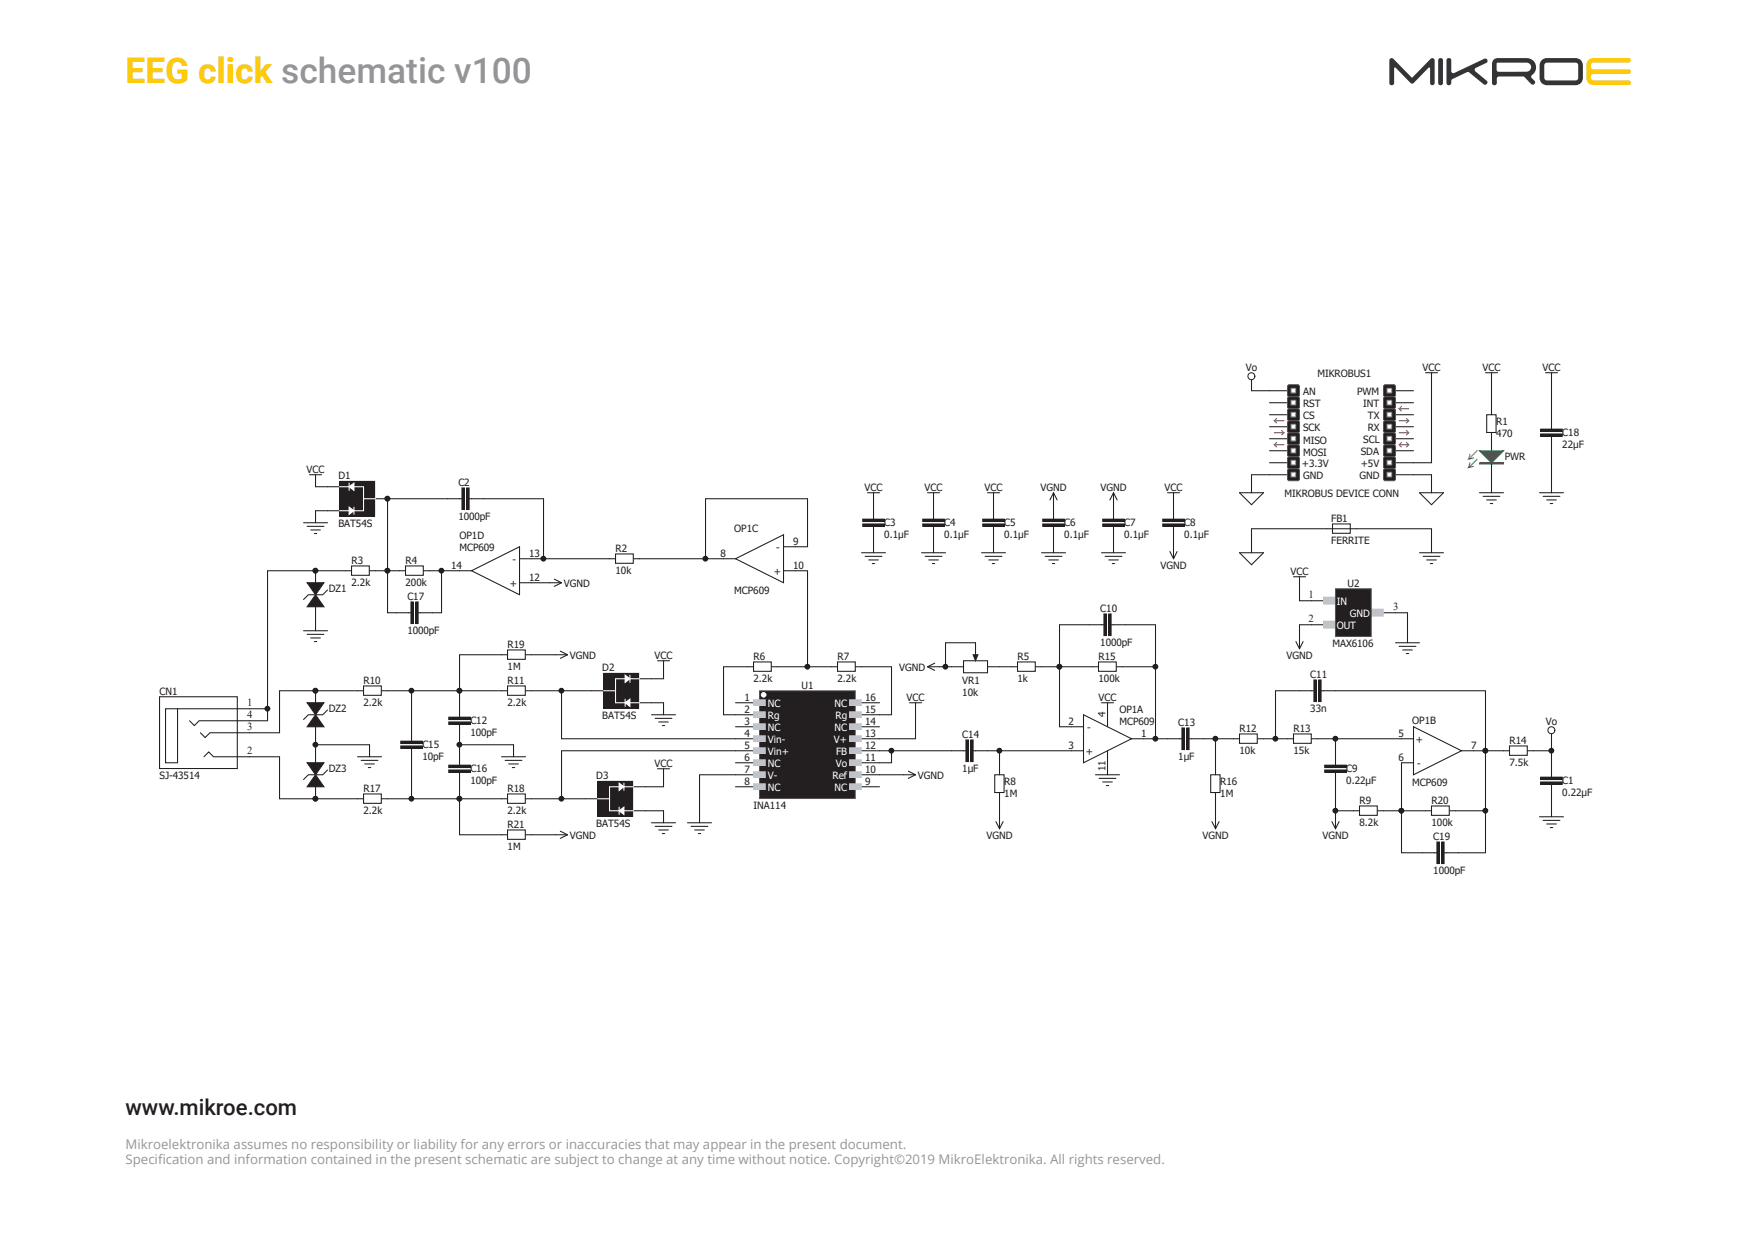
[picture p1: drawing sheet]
<svg xmlns="http://www.w3.org/2000/svg" width="420mm" height="297mm" viewBox="0 0 420 297" stroke-linecap="round" stroke-linejoin="round" font-family="sans-serif">
<defs><g id="words">
<text font-size="8.5" fill="#feca0a" x="30.1" y="19.9">EEG click schematic v100</text>
<text font-size="5.3" fill="#231f20" x="30.1" y="267.5">www.mikroe.com</text>
<g font-size="3.2" fill="#939598">
<text x="30.1" y="275.6">Mikroelektronika assumes no responsibility or liability for any errors or inaccuracies that may appear in the present document.</text>
<text x="30.1" y="279.4">Specif</text>
<text x="37.9" y="279.4">ication and information contained in the present schematic are subject to change at any time without notice. Copyright©2019 MikroElektronika. All rights reserved.</text>
</g>
<g font-size="2.6" fill="#231f20">
<text x="313.9" y="143.5">1</text>
<text x="313.9" y="149.3">2</text>
<text x="334.2" y="146.4">3</text>
<text x="59.3" y="169.5">1</text>
<text x="59.3" y="172.3">4</text>
<text x="59.3" y="175.2">3</text>
<text x="59.3" y="181">2</text>
</g>
<g font-size="2.4" fill="#231f20">
<text x="298.8" y="88.9">Vo</text>
<text x="341.2" y="88.9">VCC</text>
<text x="355.6" y="88.9">VCC</text>
<text x="370" y="88.9">VCC</text>
<text x="312.6" y="94.7">AN</text>
<text x="316" y="90.4">MIKROBUS1</text>
<text x="325.5" y="94.7">PWM</text>
<text x="312.6" y="97.6">RST</text>
<text x="312.6" y="100.5">CS</text>
<text x="327" y="97.6">INT</text>
<text x="328.1" y="100.5">TX</text>
<text x="358.9" y="101.9">R1</text>
<text x="312.6" y="103.3">SCK</text>
<text x="312.6" y="106.5">MISO</text>
<text x="327" y="106.2">SCL</text>
<text x="328.1" y="103.3">RX</text>
<text x="358.9" y="104.8">470</text>
<text x="374.7" y="104.5">C18</text>
<text x="374.7" y="107.4">22µF</text>
<text x="73.5" y="113.4">VCC</text>
<text x="312.3" y="112">+3.3V</text>
<text x="312.6" y="109.4">MOSI</text>
<text x="326.4" y="109.1">SDA</text>
<text x="326.4" y="112">+5V</text>
<text x="360.9" y="110.2">PWR</text>
<text x="81.2" y="114.9">D1</text>
<text x="109.9" y="116.6">C2</text>
<text x="207.4" y="117.7">VCC</text>
<text x="221.8" y="117.7">VCC</text>
<text x="236.1" y="117.7">VCC</text>
<text x="249.6" y="117.7">VGND</text>
<text x="264" y="117.7">VGND</text>
<text x="279.3" y="117.7">VCC</text>
<text x="308.1" y="119.2">MIKROBUS DEVICE CONN</text>
<text x="312.6" y="114.9">GND</text>
<text x="326.1" y="114.9">GND</text>
<text x="109.9" y="124.6">1000pF</text>
<text x="319.3" y="125.2">FB1</text>
<text x="81.2" y="126.4">BAT54S</text>
<text x="110.2" y="129.2">OP1D</text>
<text x="176.1" y="127.5">OP1C</text>
<text x="190.2" y="130.7">9</text>
<text x="212.1" y="126.1">C3</text>
<text x="212.1" y="129">0.1µF</text>
<text x="226.5" y="126.1">C4</text>
<text x="226.5" y="129">0.1µF</text>
<text x="240.9" y="126.1">C5</text>
<text x="240.9" y="129">0.1µF</text>
<text x="255.3" y="126.1">C6</text>
<text x="255.3" y="129">0.1µF</text>
<text x="269.7" y="126.1">C7</text>
<text x="269.7" y="129">0.1µF</text>
<text x="284.1" y="126.1">C8</text>
<text x="284.1" y="129">0.1µF</text>
<text x="319.3" y="130.4">FERRITE</text>
<text x="84.3" y="135.3">R3</text>
<text x="97.3" y="135.3">R4</text>
<text x="108.2" y="136.4">14</text>
<text x="110.2" y="132.1">MCP609</text>
<text x="122.9" y="135">-</text>
<text x="126.9" y="133.6">13</text>
<text x="147.6" y="132.4">R2</text>
<text x="147.6" y="137.6">10k</text>
<text x="172.8" y="133.6">8</text>
<text x="185.6" y="137.9">+</text>
<text x="186.2" y="132.1">-</text>
<text x="190.2" y="136.4">10</text>
<text x="278.4" y="136.4">VGND</text>
<text x="309.5" y="137.9">VCC</text>
<text x="78.9" y="141.9">DZ1</text>
<text x="84.3" y="140.5">2.2k</text>
<text x="97.3" y="140.5">200k</text>
<text x="97.7" y="143.9">C17</text>
<text x="122.3" y="140.8">+</text>
<text x="126.9" y="139.3">12</text>
<text x="135.3" y="140.8">VGND</text>
<text x="176.1" y="142.5">MCP609</text>
<text x="323.2" y="140.8">U2</text>
<text x="263.9" y="146.8">C10</text>
<text x="97.7" y="152">1000pF</text>
<text x="121.7" y="155.4">R19</text>
<text x="263.9" y="154.9">1000pF</text>
<text x="319.6" y="155.2">MAX6106</text>
<text x="121.7" y="160.6">1M</text>
<text x="136.7" y="158">VGND</text>
<text x="144.5" y="160.9">D2</text>
<text x="157" y="158">VCC</text>
<text x="180.7" y="158.3">R6</text>
<text x="200.9" y="158.3">R7</text>
<text x="215.7" y="160.9">VGND</text>
<text x="244.1" y="158.3">R5</text>
<text x="263.5" y="158.3">R15</text>
<text x="308.6" y="158">VGND</text>
<text x="38.3" y="166.7">CN1</text>
<text x="87.2" y="164.1">R10</text>
<text x="121.7" y="164.1">R11</text>
<text x="180.7" y="163.5">2.2k</text>
<text x="192.3" y="165.2">U1</text>
<text x="200.9" y="163.5">2.2k</text>
<text x="230.8" y="164.1">VR1</text>
<text x="230.8" y="167">10k</text>
<text x="244.1" y="163.5">1k</text>
<text x="263.5" y="163.5">100k</text>
<text x="314.3" y="162.6">C11</text>
<text x="78.9" y="170.7">DZ2</text>
<text x="87.2" y="169.3">2.2k</text>
<text x="112.8" y="173.6">C12</text>
<text x="121.7" y="169.3">2.2k</text>
<text x="144.5" y="172.4">BAT54S</text>
<text x="178.6" y="168.1">1</text>
<text x="178.6" y="171">2</text>
<text x="178.6" y="173.9">3</text>
<text x="207.5" y="168.1">16</text>
<text x="207.5" y="173.9">14</text>
<text x="207.5" y="171">15</text>
<text x="217.4" y="168.1">VCC</text>
<text x="256.3" y="173.9">2</text>
<text x="263.5" y="168.1">VCC</text>
<text x="265.2" y="172.1" transform="rotate(-90 265.2 172.1)">4</text>
<text x="268.5" y="171">OP1A</text>
<text x="268.5" y="173.9">MCP609</text>
<text x="314.3" y="170.7">33n</text>
<text x="338.8" y="173.6">OP1B</text>
<text x="370.8" y="173.9">Vo</text>
<text x="101.3" y="179.3">C15</text>
<text x="112.8" y="176.5">100pF</text>
<text x="178.6" y="176.8">4</text>
<text x="178.6" y="179.6">5</text>
<text x="207.5" y="179.6">12</text>
<text x="207.5" y="176.8">13</text>
<text x="230.8" y="177">C14</text>
<text x="256.3" y="179.6">3</text>
<text x="260.8" y="175.3">-</text>
<text x="273.7" y="176.8">1</text>
<text x="282.6" y="174.2">C13</text>
<text x="297.3" y="175.6">R12</text>
<text x="310.3" y="175.6">R13</text>
<text x="335.5" y="176.8">5</text>
<text x="339.6" y="178.2">+</text>
<text x="352.9" y="179.6">7</text>
<text x="362.1" y="178.5">R14</text>
<text x="78.9" y="185.1">DZ3</text>
<text x="101.3" y="182.2">10pF</text>
<text x="112.8" y="185.1">C16</text>
<text x="157" y="183.9">VCC</text>
<text x="178.6" y="185.4">7</text>
<text x="178.6" y="182.5">6</text>
<text x="207.5" y="185.4">10</text>
<text x="207.5" y="182.5">11</text>
<text x="230.8" y="185.1">1µF</text>
<text x="260.5" y="181.1">+</text>
<text x="265.2" y="185" transform="rotate(-90 265.2 185)">11</text>
<text x="282.6" y="182.2">1µF</text>
<text x="297.3" y="180.8">10k</text>
<text x="310.3" y="180.8">15k</text>
<text x="322.9" y="185.1">C9</text>
<text x="335.4" y="182.5">6</text>
<text x="339.9" y="183.9">-</text>
<text x="362.1" y="183.7">7.5k</text>
<text x="38.3" y="186.8">SJ-43514</text>
<text x="87.2" y="190">R17</text>
<text x="112.8" y="188">100pF</text>
<text x="121.7" y="190">R18</text>
<text x="143" y="186.8">D3</text>
<text x="178.6" y="188.3">8</text>
<text x="207.5" y="188.3">9</text>
<text x="220.2" y="186.8">VGND</text>
<text x="240.9" y="188.3">R8</text>
<text x="240.9" y="191.1">1M</text>
<text x="292.7" y="188.3">R16</text>
<text x="292.7" y="191.1">1M</text>
<text x="322.9" y="188">0.22µF</text>
<text x="338.8" y="188.6">MCP609</text>
<text x="374.7" y="188">C1</text>
<text x="374.7" y="190.9">0.22µF</text>
<text x="87.2" y="195.2">2.2k</text>
<text x="121.7" y="195.2">2.2k</text>
<text x="180.7" y="194">INA114</text>
<text x="326.1" y="192.9">R9</text>
<text x="343.4" y="192.9">R20</text>
<text x="121.7" y="198.6">R21</text>
<text x="121.7" y="203.8">1M</text>
<text x="136.7" y="201.2">VGND</text>
<text x="143" y="198.3">BAT54S</text>
<text x="236.6" y="201.2">VGND</text>
<text x="288.4" y="201.2">VGND</text>
<text x="317.2" y="201.2">VGND</text>
<text x="326.1" y="198.1">8.2k</text>
<text x="343.4" y="198.1">100k</text>
<text x="343.8" y="201.5">C19</text>
<text x="343.8" y="209.6">1000pF</text>
</g>
<g font-size="2.4" fill="#fff">
<text x="320.6" y="145.1">IN</text>
<text x="323.8" y="148">GND</text>
<text x="320.6" y="150.8">OUT</text>
<text x="184.2" y="169.6">NC</text>
<text x="184.2" y="172.4">Rg</text>
<text x="200.2" y="169.6">NC</text>
<text x="200.4" y="172.4">Rg</text>
<text x="184.2" y="175.3">NC</text>
<text x="184.2" y="178.2">Vin-</text>
<text x="200" y="178.2">V+</text>
<text x="200.2" y="175.3">NC</text>
<text x="184.2" y="181.1">Vin+</text>
<text x="184.2" y="183.9">NC</text>
<text x="200.5" y="183.9">Vo</text>
<text x="200.6" y="181.1">FB</text>
<text x="184.2" y="186.8">V-</text>
<text x="184.2" y="189.7">NC</text>
<text x="199.7" y="186.8">Ref</text>
<text x="200.2" y="189.7">NC</text>
</g>
</g></defs>
<path d="M381 14.4l.6-.4 .7-.1h8.4a.54 .54 0 0 1 .5 .5 .54 .54 0 0 1-.5 .6h-8.6a.9 .9 0 0 0-.5 .8 .9 .9 0 0 0 .5 .8h8.6a.58 .58 0 0 1 .5 .6 .58 .58 0 0 1-.5 .6h-8.6a.8 .8 0 0 0-.5 .8 .8 .8 0 0 0 .7 .7h8.4a.55 .55 0 0 1 .5 .5 .55 .55 0 0 1-.5 .6h-8.4a1.74 1.74 0 0 1-1.8-1.8v-3.3z" fill-rule="evenodd" fill="#feca0a"/>
<path d="M359 15.1l7.2-.1a1.09 1.09 0 0 1 1.1 1.1 1.09 1.09 0 0 1-1.1 1.1h-6.9l-.3-.5zM358.4 14.2l-.4 .5-.1 .6v4.6a.58 .58 0 0 0 .6 .5 .58 .58 0 0 0 .5-.5l.1-1.2 .3-.3h5.9l.4 .1 1.6 1.7a.56 .56 0 0 0 .7 0 .56 .56 0 0 0 .1-.8l-.3-.3a.72 .72 0 0 1-.5-.6 .72 .72 0 0 1 .5-.7 2.22 2.22 0 0 0 .5-2.5 2.22 2.22 0 0 0-2.1-1.4h-6.9zM347.1 14.1l-.1 .3v5.5a.58 .58 0 0 0 .5 .5 .58 .58 0 0 0 .6-.5v-.7l.3-.2 3.7-1.7 .3 .1 3.5 2.8a.57 .57 0 0 0 .7-.1 .57 .57 0 0 0 0-.7l-2.7-2.3-.2-.4 .3-.4 2.5-1.2a.56 .56 0 0 0 .2-.7 .56 .56 0 0 0-.7-.3l-7.3 3.5-.6-.4v-3l-.5-.3zM345.1 14.1l-.1 .3v5.5a.58 .58 0 0 0 .5 .5 .58 .58 0 0 0 .6-.5v-5.5l-.3-.4zM369.8 14.4l.9-.4 7.2-.1a1.74 1.74 0 0 1 1.8 1.8v3a1.74 1.74 0 0 1-1.8 1.7h-6.8a1.74 1.74 0 0 1-1.8-1.7v-3.4zM370.6 15.2l-.2 .5v3l.3 .5 7.2 .1 .6-.3 .1-3.3-.4-.6-7.1-.1zM333.4 14.1l-.1 .4v5.4a.58 .58 0 0 0 .5 .5 .58 .58 0 0 0 .6-.5v-3.5l.3-.2 3.6 3.7 .4 .2 .4-.2 3.5-3.6 .3-.1 .1 .2v3.5a.55 .55 0 0 0 .6 .5 .55 .55 0 0 0 .5-.5v-5.4l-.3-.5-.6 .1-4.5 4.5-4.5-4.5-.4-.2z" fill-rule="evenodd" fill="#323436"/>
<path d="M85.8 165.7h1.4M87.2 164.6h4.3v2.2h-4.3zM91.5 165.7h1.5M98.7 174.4v3.4M98.7 179.5v3.5M85.8 191.6h1.4M87.2 190.5h4.3v2.2h-4.3zM91.5 191.6h1.5" fill="none" stroke="#231f20" stroke-width=".25"/>
<path d="M96.1 179h5.2v.5h-5.2z" fill-rule="evenodd" fill="#231f20"/>
<path d="M96.1 179h5.2v.5h-5.2z" fill="none" stroke="#231f20" stroke-width=".24"/>
<path d="M96.1 177.8h5.2v.6h-5.2z" fill-rule="evenodd" fill="#231f20"/>
<path d="M96.1 177.8h5.2v.6h-5.2z" fill="none" stroke="#231f20" stroke-width=".24"/>
<path d="M110.2 168.6v3.5M110.2 173.8v3.4" fill="none" stroke="#231f20" stroke-width=".25"/>
<path d="M107.6 173.2h5.2v.6h-5.2z" fill-rule="evenodd" fill="#231f20"/>
<path d="M107.6 173.2h5.2v.6h-5.2z" fill="none" stroke="#231f20" stroke-width=".24"/>
<path d="M107.6 172.1h5.2v.5h-5.2z" fill-rule="evenodd" fill="#231f20"/>
<path d="M107.6 172.1h5.2v.5h-5.2z" fill="none" stroke="#231f20" stroke-width=".24"/>
<path d="M110.2 180.1v3.5M110.2 185.3v3.4" fill="none" stroke="#231f20" stroke-width=".25"/>
<path d="M107.6 184.7h5.2v.6h-5.2z" fill-rule="evenodd" fill="#231f20"/>
<path d="M107.6 184.7h5.2v.6h-5.2z" fill="none" stroke="#231f20" stroke-width=".24"/>
<path d="M107.6 183.6h5.2v.5h-5.2z" fill-rule="evenodd" fill="#231f20"/>
<path d="M107.6 183.6h5.2v.5h-5.2z" fill="none" stroke="#231f20" stroke-width=".24"/>
<path d="M75.7 165.7v2.9M123.2 178.7v2.9M120.3 181.6h5.8M121.2 182.4h4M122 183.3h2.3M122.9 184.1h.6" fill="none" stroke="#231f20" stroke-width=".25"/>
<circle cx="75.7" cy="165.7" r=".55" fill="#231f20"/>
<circle cx="75.7" cy="165.7" r=".55" fill="none" stroke="#231f20" stroke-width=".24"/>
<path d="M75.7 174.4v2.8" fill="none" stroke="#231f20" stroke-width=".25"/>
<path d="M75.7 171.5l2 2.9h-4z" fill="#231f20"/>
<path d="M75.7 171.5l2 2.9h-4zM78.6 170.3l-1.2 1.2h-3.4l-1.2 1.1" fill="none" stroke="#231f20" stroke-width=".25"/>
<path d="M73.7 168.6h4l-2 2.9z" fill="#231f20"/>
<path d="M73.7 168.6h4l-2 2.9z" fill="none" stroke="#231f20" stroke-width=".25"/>
<circle cx="75.7" cy="165.7" r=".55" fill="#231f20"/>
<circle cx="75.7" cy="165.7" r=".55" fill="none" stroke="#231f20" stroke-width=".24"/>
<path d="M75.7 180.1v2.9M75.7 188.7v2.9" fill="none" stroke="#231f20" stroke-width=".25"/>
<circle cx="75.7" cy="191.6" r=".55" fill="#231f20"/>
<circle cx="75.7" cy="191.6" r=".55" fill="none" stroke="#231f20" stroke-width=".24"/>
<path d="M75.7 185.9l2 2.8h-4z" fill="#231f20"/>
<path d="M75.7 185.9l2 2.8h-4zM78.6 184.7l-1.2 1.2h-3.4l-1.2 1.1" fill="none" stroke="#231f20" stroke-width=".25"/>
<path d="M73.7 183h4l-2 2.9z" fill="#231f20"/>
<path d="M73.7 183h4l-2 2.9z" fill="none" stroke="#231f20" stroke-width=".25"/>
<circle cx="75.7" cy="191.6" r=".55" fill="#231f20"/>
<circle cx="75.7" cy="191.6" r=".55" fill="none" stroke="#231f20" stroke-width=".24"/>
<g fill="none" stroke="#231f20" stroke-width=".25">
<path d="M107.3 119.6h3.5M112.5 119.6h3.5M110.2 136.9h2.9M113.1 136.9l11.5-5.7v11.5zM124.6 134h2.9M124.6 139.8h2.9M146.2 134h1.4M147.6 132.9h4.3v2.2h-4.3zM152 134h1.4M173.5 134h2.9M176.4 134l11.5-5.7v11.5zM187.9 136.9h2.9"/>
<path d="M187.9 131.2h2.9M38.3 167.2h18.6v17.2h-18.6zM42.6 170v13h-2.9v-13h20.2M45.5 172.9l1.1 1.2 1.2-1.2h12.1M48.1 175.8l1.1 1.1 1.2-1.1h9.5M88.6 178.7v2.9M120.3 165.7h1.4M121.7 164.6h4.3v2.2h-4.3zM126.1 165.7h1.4M257 174.4h2.9M259.9 171.5l11.5 5.7-11.5 5.8zM265.7 171.5v2.9"/>
<path d="M271.4 177.2h2.9M336.2 177.2h2.8M339 174.4l11.6 5.7-11.6 5.8zM48.9 181.6l1.2-1.2 1.1 1.2h8.7M85.8 181.6h5.7M86.6 182.4h4.1M87.5 183.3h2.3M88.4 184.1h.5M120.3 191.6h1.4M121.7 190.5h4.3v2.2h-4.3zM126.1 191.6h1.4M257 180.1h2.9"/>
<path d="M265.7 180.1v2.9M336.2 183h2.8M350.6 180.1h2.8"/>
</g>
<path d="M110.8 117.1h.6v5.1h-.6z" fill-rule="evenodd" fill="#231f20"/>
<path d="M110.8 117.1h.6v5.1h-.6z" fill="none" stroke="#231f20" stroke-width=".24"/>
<path d="M112 117.1h.5v5.1h-.5z" fill-rule="evenodd" fill="#231f20"/>
<path d="M112 117.1h.5v5.1h-.5z" fill="none" stroke="#231f20" stroke-width=".24"/>
<path d="M95.1 147h3.5M100.3 147h3.4" fill="none" stroke="#231f20" stroke-width=".25"/>
<path d="M98.6 144.4h.5v5.2h-.5z" fill-rule="evenodd" fill="#231f20"/>
<path d="M98.6 144.4h.5v5.2h-.5z" fill="none" stroke="#231f20" stroke-width=".24"/>
<path d="M99.7 144.4h.6v5.2h-.6z" fill-rule="evenodd" fill="#231f20"/>
<path d="M99.7 144.4h.6v5.2h-.6z" fill="none" stroke="#231f20" stroke-width=".24"/>
<path d="M95.8 136.9h1.5M97.3 135.8h4.2v2.2h-4.2zM101.6 136.9h1.4" fill="none" stroke="#231f20" stroke-width=".25"/>
<g fill="#231f20">
<path d="M81.5 115.3h8.5v8.6h-8.5z"/>
<path d="M81.4 115.3h8.6v8.6h-8.6zM81.5 115.3v8.6h8.5v-8.6z"/>
</g>
<path d="M78.6 116.8h2.8M90.1 119.6h2.9M78.6 122.5h2.8" fill="none" stroke="#231f20" stroke-width=".25"/>
<circle cx="92.9" cy="119.6" r=".55" fill="#231f20"/>
<circle cx="92.9" cy="119.6" r=".55" fill="none" stroke="#231f20" stroke-width=".24"/>
<path d="M81.4 116.8h5.8v2.8M90.1 119.6h-2.9v2.9h-5.8M84.9 121.7v1.7" fill="none" stroke="#fff" stroke-width=".25"/>
<path d="M83.7 121.7l1.2 .8-1.2 .9z" fill="#fff"/>
<path d="M83.7 115.9v1.7M83.7 121.7l1.2 .8-1.2 .9z" fill="none" stroke="#fff" stroke-width=".25"/>
<path d="M83.7 116.8l1.2-.9v1.7z" fill="#fff"/>
<path d="M83.7 116.8l1.2-.9v1.7z" fill="none" stroke="#fff" stroke-width=".25"/>
<circle cx="92.9" cy="119.6" r=".55" fill="#231f20"/>
<circle cx="92.9" cy="119.6" r=".55" fill="none" stroke="#231f20" stroke-width=".24"/>
<path d="M74.2 113.9h2.9M75.7 113.9v2.9M72.8 125.4h5.8M73.7 126.3h4M74.5 127.1h2.3M75.4 128h.6M75.7 122.5v2.9M75.7 136.9v2.9M82.9 136.9h1.4M84.3 135.8h4.3v2.2h-4.3zM88.6 136.9h1.5" fill="none" stroke="#231f20" stroke-width=".25"/>
<circle cx="75.7" cy="136.9" r=".55" fill="#231f20"/>
<circle cx="75.7" cy="136.9" r=".55" fill="none" stroke="#231f20" stroke-width=".24"/>
<path d="M75.7 145.6v2.8" fill="none" stroke="#231f20" stroke-width=".25"/>
<path d="M75.7 142.7l2 2.9h-4z" fill="#231f20"/>
<path d="M75.7 142.7l2 2.9h-4zM78.6 141.5l-1.2 1.2h-3.4l-1.2 1.1" fill="none" stroke="#231f20" stroke-width=".25"/>
<path d="M73.7 139.8h4l-2 2.9z" fill="#231f20"/>
<path d="M73.7 139.8h4l-2 2.9z" fill="none" stroke="#231f20" stroke-width=".25"/>
<circle cx="75.7" cy="136.9" r=".55" fill="#231f20"/>
<circle cx="75.7" cy="136.9" r=".55" fill="none" stroke="#231f20" stroke-width=".24"/>
<g fill="none" stroke="#231f20" stroke-width=".25">
<path d="M304.5 93.7h4.3M304.5 96.6h4.3M304.5 99.5h4.3M334.7 93.7h4.3M334.7 96.6h4.3M334.7 99.5h4.3M297.3 118.2h5.8l-2.9 2.9zM300.2 115.3v2.9M304.5 102.4h4.3M304.5 105.3h4.3M304.5 108.1h4.3M304.5 111h4.3"/>
<path d="M304.5 113.9h4.3M334.7 102.4h4.3M334.7 105.3h4.3M334.7 108.1h4.3M334.7 111h4.3M334.7 113.9h4.3M131.8 139.8h2.9M133 138.9l1.7 .9M134.7 139.8l-1.7 .9M72.8 151.3h5.8M73.7 152.2h4M74.5 153h2.3"/>
<path d="M75.4 153.9h.6M75.7 148.4v2.9"/>
</g>
<path d="M308.8 92.6l.3-.3h2.3l.3 .3v2.3l-.3 .3h-2.3l-.3-.3z" fill-rule="evenodd" fill="#231f20"/>
<path d="M308.8 92.6l.3-.3h2.3l.3 .3v2.3l-.3 .3h-2.3l-.3-.3z" fill="none" stroke="#545458" stroke-width=".24"/>
<path d="M308.8 95.5l.3-.3h2.3l.3 .3v2.3l-.3 .3h-2.3l-.3-.3z" fill-rule="evenodd" fill="#231f20"/>
<path d="M308.8 95.5l.3-.3h2.3l.3 .3v2.3l-.3 .3h-2.3l-.3-.3z" fill="none" stroke="#545458" stroke-width=".24"/>
<path d="M309.7 93.2h1.1v1.1h-1.1z" fill="#fff"/>
<path d="M309.7 93.2h1.1v1.1h-1.1z" fill="none" stroke="#878f96" stroke-width=".25"/>
<path d="M309.7 96h1.1v1.1h-1.1z" fill="#fff"/>
<path d="M309.7 96h1.1v1.1h-1.1z" fill="none" stroke="#878f96" stroke-width=".25"/>
<path d="M308.8 98.3l.3-.2h2.3l.3 .2v2.3l-.3 .3h-2.3l-.3-.3z" fill-rule="evenodd" fill="#231f20"/>
<path d="M308.8 98.3l.3-.2h2.3l.3 .2v2.3l-.3 .3h-2.3l-.3-.3z" fill="none" stroke="#545458" stroke-width=".24"/>
<path d="M308.8 101.2l.3-.3h2.3l.3 .3v2.3l-.3 .3h-2.3l-.3-.3z" fill-rule="evenodd" fill="#231f20"/>
<path d="M308.8 101.2l.3-.3h2.3l.3 .3v2.3l-.3 .3h-2.3l-.3-.3z" fill="none" stroke="#545458" stroke-width=".24"/>
<path d="M309.7 98.9h1.1v1.1h-1.1z" fill="#fff"/>
<path d="M309.7 98.9h1.1v1.1h-1.1z" fill="none" stroke="#878f96" stroke-width=".25"/>
<path d="M309.7 101.8h1.1v1.1h-1.1z" fill="#fff"/>
<path d="M309.7 101.8h1.1v1.1h-1.1z" fill="none" stroke="#878f96" stroke-width=".25"/>
<path d="M308.8 104.1l.3-.3h2.3l.3 .3v2.3l-.3 .3h-2.3l-.3-.3z" fill-rule="evenodd" fill="#231f20"/>
<path d="M308.8 104.1l.3-.3h2.3l.3 .3v2.3l-.3 .3h-2.3l-.3-.3z" fill="none" stroke="#545458" stroke-width=".24"/>
<path d="M308.8 107l.3-.3h2.3l.3 .3v2.3l-.3 .3h-2.3l-.3-.3z" fill-rule="evenodd" fill="#231f20"/>
<path d="M308.8 107l.3-.3h2.3l.3 .3v2.3l-.3 .3h-2.3l-.3-.3z" fill="none" stroke="#545458" stroke-width=".24"/>
<path d="M309.7 104.7h1.1v1.1h-1.1z" fill="#fff"/>
<path d="M309.7 104.7h1.1v1.1h-1.1z" fill="none" stroke="#878f96" stroke-width=".25"/>
<path d="M309.7 107.6h1.1v1.1h-1.1z" fill="#fff"/>
<path d="M309.7 107.6h1.1v1.1h-1.1z" fill="none" stroke="#878f96" stroke-width=".25"/>
<path d="M308.8 109.9l.3-.3h2.3l.3 .3v2.3l-.3 .3h-2.3l-.3-.3z" fill-rule="evenodd" fill="#231f20"/>
<path d="M308.8 109.9l.3-.3h2.3l.3 .3v2.3l-.3 .3h-2.3l-.3-.3z" fill="none" stroke="#545458" stroke-width=".24"/>
<path d="M308.8 112.7l.3-.2h2.3l.3 .2v2.3l-.3 .3h-2.3l-.3-.3z" fill-rule="evenodd" fill="#231f20"/>
<path d="M308.8 112.7l.3-.2h2.3l.3 .2v2.3l-.3 .3h-2.3l-.3-.3z" fill="none" stroke="#545458" stroke-width=".24"/>
<path d="M309.7 110.4h1.1v1.1h-1.1z" fill="#fff"/>
<path d="M309.7 110.4h1.1v1.1h-1.1z" fill="none" stroke="#878f96" stroke-width=".25"/>
<path d="M309.7 113.3h1.1v1.1h-1.1z" fill="#fff"/>
<path d="M309.7 113.3h1.1v1.1h-1.1z" fill="none" stroke="#878f96" stroke-width=".25"/>
<path d="M331.9 92.6l.2-.3h2.3l.3 .3v2.3l-.3 .3h-2.3l-.2-.3z" fill-rule="evenodd" fill="#231f20"/>
<path d="M331.9 92.6l.2-.3h2.3l.3 .3v2.3l-.3 .3h-2.3l-.2-.3z" fill="none" stroke="#545458" stroke-width=".24"/>
<path d="M331.9 95.5l.2-.3h2.3l.3 .3v2.3l-.3 .3h-2.3l-.2-.3z" fill-rule="evenodd" fill="#231f20"/>
<path d="M331.9 95.5l.2-.3h2.3l.3 .3v2.3l-.3 .3h-2.3l-.2-.3z" fill="none" stroke="#545458" stroke-width=".24"/>
<path d="M332.7 93.2h1.1v1.1h-1.1z" fill="#fff"/>
<path d="M332.7 93.2h1.1v1.1h-1.1z" fill="none" stroke="#878f96" stroke-width=".25"/>
<path d="M332.7 96h1.1v1.1h-1.1z" fill="#fff"/>
<path d="M332.7 96h1.1v1.1h-1.1z" fill="none" stroke="#878f96" stroke-width=".25"/>
<path d="M331.9 98.3l.2-.2h2.3l.3 .2v2.3l-.3 .3h-2.3l-.2-.3z" fill-rule="evenodd" fill="#231f20"/>
<path d="M331.9 98.3l.2-.2h2.3l.3 .2v2.3l-.3 .3h-2.3l-.2-.3z" fill="none" stroke="#545458" stroke-width=".24"/>
<path d="M331.9 101.2l.2-.3h2.3l.3 .3v2.3l-.3 .3h-2.3l-.2-.3z" fill-rule="evenodd" fill="#231f20"/>
<path d="M331.9 101.2l.2-.3h2.3l.3 .3v2.3l-.3 .3h-2.3l-.2-.3z" fill="none" stroke="#545458" stroke-width=".24"/>
<path d="M332.7 98.9h1.1v1.1h-1.1z" fill="#fff"/>
<path d="M332.7 98.9h1.1v1.1h-1.1z" fill="none" stroke="#878f96" stroke-width=".25"/>
<path d="M332.7 101.8h1.1v1.1h-1.1z" fill="#fff"/>
<path d="M332.7 101.8h1.1v1.1h-1.1z" fill="none" stroke="#878f96" stroke-width=".25"/>
<path d="M331.9 104.1l.2-.3h2.3l.3 .3v2.3l-.3 .3h-2.3l-.2-.3z" fill-rule="evenodd" fill="#231f20"/>
<path d="M331.9 104.1l.2-.3h2.3l.3 .3v2.3l-.3 .3h-2.3l-.2-.3z" fill="none" stroke="#545458" stroke-width=".24"/>
<path d="M331.9 107l.2-.3h2.3l.3 .3v2.3l-.3 .3h-2.3l-.2-.3z" fill-rule="evenodd" fill="#231f20"/>
<path d="M331.9 107l.2-.3h2.3l.3 .3v2.3l-.3 .3h-2.3l-.2-.3z" fill="none" stroke="#545458" stroke-width=".24"/>
<path d="M332.7 104.7h1.1v1.1h-1.1z" fill="#fff"/>
<path d="M332.7 104.7h1.1v1.1h-1.1z" fill="none" stroke="#878f96" stroke-width=".25"/>
<path d="M332.7 107.6h1.1v1.1h-1.1z" fill="#fff"/>
<path d="M332.7 107.6h1.1v1.1h-1.1z" fill="none" stroke="#878f96" stroke-width=".25"/>
<path d="M331.9 109.9l.2-.3h2.3l.3 .3v2.3l-.3 .3h-2.3l-.2-.3z" fill-rule="evenodd" fill="#231f20"/>
<path d="M331.9 109.9l.2-.3h2.3l.3 .3v2.3l-.3 .3h-2.3l-.2-.3z" fill="none" stroke="#545458" stroke-width=".24"/>
<path d="M331.9 112.7l.2-.2h2.3l.3 .2v2.3l-.3 .3h-2.3l-.2-.3z" fill-rule="evenodd" fill="#231f20"/>
<path d="M331.9 112.7l.2-.2h2.3l.3 .2v2.3l-.3 .3h-2.3l-.2-.3z" fill="none" stroke="#545458" stroke-width=".24"/>
<path d="M332.7 110.4h1.1v1.1h-1.1z" fill="#fff"/>
<path d="M332.7 110.4h1.1v1.1h-1.1z" fill="none" stroke="#878f96" stroke-width=".25"/>
<path d="M332.7 113.3h1.1v1.1h-1.1z" fill="#fff"/>
<path d="M332.7 113.3h1.1v1.1h-1.1z" fill="none" stroke="#878f96" stroke-width=".25"/>
<g fill="none" stroke="#e23343" stroke-width=".25">
<path d="M336.2 97.5l-.6 .6M337.9 98.1h-2.3l.6 .5M305.7 103.8h2.3l-.6 .6M306.2 106.1l-.5 .6M306.2 100.4l-.5 .5M307.4 103.2l.6 .6M308 106.7h-2.3l.5 .6M308 100.9h-2.3l.5 .6M335.6 100.9h2.3l-.6 .6M335.6 103.8h2.3l-.6 .6M335.6 106.7h2.3l-.6 .6M335.6 106.7l.6 .6"/>
<path d="M336.2 106.1l-.6 .6M337.3 100.4l.6 .5M337.3 103.2l.6 .6M337.3 106.1l.6 .6"/>
</g>
<path d="M340.5 118.2h5.7l-2.8 2.9zM343.4 115.3v2.9M357.8 105.3v2.8M357.8 111v2.9M297.3 132.6h5.8l-2.9 2.9zM300.2 129.7v2.9M340.5 132.6h5.7M341.3 133.5h4.1M342.2 134.3h2.3M343.1 135.2h.6M343.4 129.7v2.9" fill="none" stroke="#231f20" stroke-width=".25"/>
<path d="M354.9 111.2h5.7" fill="none" stroke="#00a84e" stroke-width=".29"/>
<path d="M354.9 111h5.7v.3h-5.7z" fill="none" stroke="#00a84e" stroke-width=".25"/>
<path d="M354.9 108.1h5.7l-2.8 2.9z" fill="#00a84e"/>
<path d="M352.6 111l-.3 1.2M352.6 109l-.3 1.1M354.3 110.1l-2 2.1 1.1-.3M354.3 108.1l-2 2 1.1-.2M354.9 108.1h5.7l-2.8 2.9z" fill="none" stroke="#00a84e" stroke-width=".25"/>
<g fill="none" stroke="#231f20" stroke-width=".25">
<path d="M341.9 89.4h2.9M343.4 89.4v2.9M356.3 89.4h2.9M356.6 99.5h2.2v4.3h-2.2zM357.8 89.4v2.9M357.8 98.1v1.4M370.7 89.4h2.9M372.1 89.4v2.9M372.1 99.5v3.5M354.9 118.2h5.7M355.7 119.1h4.1M356.6 119.9h2.3"/>
<path d="M357.8 103.8v1.5M357.8 115.3v2.9M372.1 104.7v3.4M357.5 120.8h.5"/>
</g>
<path d="M369.6 104.1h5.1v.6h-5.1z" fill-rule="evenodd" fill="#231f20"/>
<path d="M369.6 104.1h5.1v.6h-5.1z" fill="none" stroke="#231f20" stroke-width=".24"/>
<path d="M369.6 103h5.1v.5h-5.1z" fill-rule="evenodd" fill="#231f20"/>
<path d="M369.6 103h5.1v.5h-5.1z" fill="none" stroke="#231f20" stroke-width=".24"/>
<g fill="none" stroke="#231f20" stroke-width=".25">
<path d="M369.3 118.2h5.7M370.1 119.1h4.1M371 119.9h2.3M372.1 115.3v2.9M371.9 120.8h.5M179.3 160h1.4M180.7 158.8h4.3v2.3h-4.3zM185.1 160h1.4M199.5 160h1.4M200.9 158.8h4.3v2.3h-4.3zM205.2 160h1.4M218.2 168.6h2.8"/>
<path d="M219.6 168.6v2.9M164.9 197.4h5.8M165.8 198.3h4M166.6 199.1h2.3M167.5 200h.6M167.8 194.5v2.9M216.7 185.9h2.9M217.9 185l1.7 .9M219.6 185.9l-1.7 .8M228.2 180.1h3.5M233.4 180.1h3.5"/>
</g>
<path d="M231.7 177.5h.6v5.2h-.6z" fill-rule="evenodd" fill="#231f20"/>
<path d="M231.7 177.5h.6v5.2h-.6z" fill="none" stroke="#231f20" stroke-width=".24"/>
<path d="M232.8 177.5h.6v5.2h-.6z" fill-rule="evenodd" fill="#231f20"/>
<path d="M232.8 177.5h.6v5.2h-.6z" fill="none" stroke="#231f20" stroke-width=".24"/>
<g fill="none" stroke="#231f20" stroke-width=".25">
<path d="M261.3 149.9h3.5M262.1 160h1.4M263.5 158.8h4.3v2.3h-4.3zM266.5 149.9h3.5M267.8 160h1.4M264.2 168.6h2.9M265.7 168.6v2.9M238.6 185.9h2.2v4.2h-2.2zM238.9 197.1l.8 1.7M239.7 184.4v1.5M239.7 190.2v1.4M239.7 195.9v2.9"/>
<path d="M240.6 197.1l-.9 1.7M262.8 185.9h5.7M263.6 186.7h4.1M264.5 187.6h2.3M265.4 188.5h.5M265.7 183v2.9"/>
</g>
<path d="M264.8 147.3h.6v5.2h-.6z" fill-rule="evenodd" fill="#231f20"/>
<path d="M264.8 147.3h.6v5.2h-.6z" fill="none" stroke="#231f20" stroke-width=".24"/>
<path d="M265.9 147.3h.6v5.2h-.6z" fill-rule="evenodd" fill="#231f20"/>
<path d="M265.9 147.3h.6v5.2h-.6z" fill="none" stroke="#231f20" stroke-width=".24"/>
<path d="M228.2 160h2.9M231.1 158.5h5.8v2.9h-5.8zM234 154.2v2.9M236.9 160h2.8M242.6 160h1.5M244.1 158.8h4.2v2.3h-4.2zM248.4 160h1.4" fill="none" stroke="#231f20" stroke-width=".25"/>
<path d="M233.4 157.1h1.2l-.6 1.4z" fill="#231f20"/>
<path d="M233.4 157.1h1.2l-.6 1.4z" fill="none" stroke="#231f20" stroke-width=".24"/>
<path d="M222.5 160l1.7 .8M222.5 160h2.9M224.2 159.1l-1.7 .9M280 177.2h3.5M285.2 177.2h3.5" fill="none" stroke="#231f20" stroke-width=".25"/>
<path d="M283.5 174.6h.6v5.2h-.6z" fill-rule="evenodd" fill="#231f20"/>
<path d="M283.5 174.6h.6v5.2h-.6z" fill="none" stroke="#231f20" stroke-width=".24"/>
<path d="M284.6 174.6h.6v5.2h-.6z" fill-rule="evenodd" fill="#231f20"/>
<path d="M284.6 174.6h.6v5.2h-.6z" fill="none" stroke="#231f20" stroke-width=".24"/>
<g fill="none" stroke="#231f20" stroke-width=".25">
<path d="M295.9 177.2h1.4M297.3 176.1h4.3v2.2h-4.3zM301.6 177.2h1.5M308.8 177.2h1.5M310.3 176.1h4.2v2.2h-4.2zM311.7 165.7h3.5M314.6 177.2h1.4M316.9 165.7h3.4M290.4 185.9h2.2v4.2h-2.2zM290.7 197.1l.9 1.7M291.6 184.4v1.5M291.6 190.2v1.4"/>
<path d="M291.6 195.9v2.9M292.4 197.1l-.8 1.7"/>
</g>
<path d="M315.2 163.1h.5v5.2h-.5z" fill-rule="evenodd" fill="#231f20"/>
<path d="M315.2 163.1h.5v5.2h-.5z" fill="none" stroke="#231f20" stroke-width=".24"/>
<path d="M316.3 163.1h.6v5.2h-.6z" fill-rule="evenodd" fill="#231f20"/>
<path d="M316.3 163.1h.6v5.2h-.6z" fill="none" stroke="#231f20" stroke-width=".24"/>
<path d="M320.3 180.1v3.5M320.3 185.3v3.4" fill="none" stroke="#231f20" stroke-width=".25"/>
<path d="M317.7 184.7h5.2v.6h-5.2z" fill-rule="evenodd" fill="#231f20"/>
<path d="M317.7 184.7h5.2v.6h-5.2z" fill="none" stroke="#231f20" stroke-width=".24"/>
<path d="M317.7 183.6h5.2v.5h-5.2z" fill-rule="evenodd" fill="#231f20"/>
<path d="M317.7 183.6h5.2v.5h-5.2z" fill="none" stroke="#231f20" stroke-width=".24"/>
<path d="M319.5 197.1l.8 1.7M320.3 195.9v2.9M321.2 197.1l-.9 1.7M341.9 194.5h1.5M343.4 193.4h4.2v2.2h-4.2zM347.7 194.5h1.4M341.2 204.6h3.5M346.4 204.6h3.4" fill="none" stroke="#231f20" stroke-width=".25"/>
<path d="M344.7 202h.5v5.2h-.5z" fill-rule="evenodd" fill="#231f20"/>
<path d="M344.7 202h.5v5.2h-.5z" fill="none" stroke="#231f20" stroke-width=".24"/>
<path d="M345.8 202h.6v5.2h-.6z" fill-rule="evenodd" fill="#231f20"/>
<path d="M345.8 202h.6v5.2h-.6z" fill="none" stroke="#231f20" stroke-width=".24"/>
<path d="M362.1 179h4.2v2.2h-4.2zM324.7 194.5h1.4M326.1 193.4h4.3v2.2h-4.3zM330.4 194.5h1.5M360.6 180.1h1.5M366.4 180.1h1.4M372.1 183v3.4M372.1 188.2v3.4" fill="none" stroke="#231f20" stroke-width=".25"/>
<path d="M369.6 187.6h5.1v.6h-5.1z" fill-rule="evenodd" fill="#231f20"/>
<path d="M369.6 187.6h5.1v.6h-5.1z" fill="none" stroke="#231f20" stroke-width=".24"/>
<path d="M369.6 186.4h5.1v.6h-5.1z" fill-rule="evenodd" fill="#231f20"/>
<g fill="none" stroke="#231f20" stroke-width=".24">
<path d="M369.6 186.4h5.1v.6h-5.1z"/>
<circle cx="300.2" cy="90.3" r=".83"/>
<circle cx="372.1" cy="175.2" r=".83"/>
</g>
<g fill="none" stroke="#231f20" stroke-width=".25">
<path d="M300.2 91.1v1.2M310.3 138.4h2.8M311.7 138.4v2.8M314.6 144.1h2.9M314.6 149.9h2.9M331.9 147h2.8M334.7 154.2h5.8M335.6 155.1h4M336.5 155.9h2.3M337.3 156.8h.6M337.6 151.3v2.9M372.1 176.1v1.1"/>
<path d="M369.3 195.9h5.7M370.1 196.8h4.1M371 197.7h2.3M371.9 198.5h.5M372.1 193.1v2.8"/>
</g>
<path d="M317.5 143.3h2.8v1.6h-2.8z" fill="#c0c4ca"/>
<path d="M317.5 143.3h2.8v1.6h-2.8z" fill="none" stroke="#c0c4ca" stroke-width=".24"/>
<path d="M317.5 149h2.8v1.7h-2.8z" fill="#c0c4ca"/>
<path d="M317.5 149h2.8v1.7h-2.8z" fill="none" stroke="#c0c4ca" stroke-width=".24"/>
<path d="M329 146.1h2.8v1.7h-2.8z" fill="#c0c4ca"/>
<path d="M329 146.1h2.8v1.7h-2.8z" fill="none" stroke="#c0c4ca" stroke-width=".24"/>
<path d="M320.3 141.2h8.6v11.5h-8.6z" fill="#231f20"/>
<path d="M320.3 141.2h8.6v11.5h-8.6z" fill="none" stroke="#545458" stroke-width=".25"/>
<path d="M209.5 121.1v3.4M209.5 126.3v3.4M310.8 153.9l.9 1.7M311.7 152.8v2.8M312.6 153.9l-.9 1.7" fill="none" stroke="#231f20" stroke-width=".25"/>
<path d="M206.9 125.7h5.2v.6h-5.2z" fill-rule="evenodd" fill="#231f20"/>
<path d="M206.9 125.7h5.2v.6h-5.2z" fill="none" stroke="#231f20" stroke-width=".24"/>
<path d="M206.9 124.5h5.2v.6h-5.2z" fill-rule="evenodd" fill="#231f20"/>
<path d="M206.9 124.5h5.2v.6h-5.2z" fill="none" stroke="#231f20" stroke-width=".24"/>
<path d="M223.9 121.1v3.4M223.9 126.3v3.4" fill="none" stroke="#231f20" stroke-width=".25"/>
<path d="M221.3 125.7h5.2v.6h-5.2z" fill-rule="evenodd" fill="#231f20"/>
<path d="M221.3 125.7h5.2v.6h-5.2z" fill="none" stroke="#231f20" stroke-width=".24"/>
<path d="M221.3 124.5h5.2v.6h-5.2z" fill-rule="evenodd" fill="#231f20"/>
<path d="M221.3 124.5h5.2v.6h-5.2z" fill="none" stroke="#231f20" stroke-width=".24"/>
<path d="M238.3 121.1v3.4M238.3 126.3v3.4" fill="none" stroke="#231f20" stroke-width=".25"/>
<path d="M235.7 125.7h5.2v.6h-5.2z" fill-rule="evenodd" fill="#231f20"/>
<path d="M235.7 125.7h5.2v.6h-5.2z" fill="none" stroke="#231f20" stroke-width=".24"/>
<path d="M235.7 124.5h5.2v.6h-5.2z" fill-rule="evenodd" fill="#231f20"/>
<path d="M235.7 124.5h5.2v.6h-5.2z" fill="none" stroke="#231f20" stroke-width=".24"/>
<path d="M281.5 121.1v3.4M281.5 126.3v3.4" fill="none" stroke="#231f20" stroke-width=".25"/>
<path d="M278.9 125.7h5.2v.6h-5.2z" fill-rule="evenodd" fill="#231f20"/>
<path d="M278.9 125.7h5.2v.6h-5.2z" fill="none" stroke="#231f20" stroke-width=".24"/>
<path d="M278.9 124.5h5.2v.6h-5.2z" fill-rule="evenodd" fill="#231f20"/>
<path d="M278.9 124.5h5.2v.6h-5.2z" fill="none" stroke="#231f20" stroke-width=".24"/>
<path d="M252.7 121.1v3.4M252.7 126.3v3.4" fill="none" stroke="#231f20" stroke-width=".25"/>
<path d="M250.1 125.7h5.2v.6h-5.2z" fill-rule="evenodd" fill="#231f20"/>
<path d="M250.1 125.7h5.2v.6h-5.2z" fill="none" stroke="#231f20" stroke-width=".24"/>
<path d="M250.1 124.5h5.2v.6h-5.2z" fill-rule="evenodd" fill="#231f20"/>
<path d="M250.1 124.5h5.2v.6h-5.2z" fill="none" stroke="#231f20" stroke-width=".24"/>
<path d="M267.1 121.1v3.4M267.1 126.3v3.4" fill="none" stroke="#231f20" stroke-width=".25"/>
<path d="M264.5 125.7h5.2v.6h-5.2z" fill-rule="evenodd" fill="#231f20"/>
<path d="M264.5 125.7h5.2v.6h-5.2z" fill="none" stroke="#231f20" stroke-width=".24"/>
<path d="M264.5 124.5h5.2v.6h-5.2z" fill-rule="evenodd" fill="#231f20"/>
<path d="M264.5 124.5h5.2v.6h-5.2z" fill="none" stroke="#231f20" stroke-width=".24"/>
<g fill="none" stroke="#231f20" stroke-width=".25">
<path d="M208.1 118.2h2.9M209.5 118.2v2.9M222.5 118.2h2.9M223.9 118.2v2.9M236.9 118.2h2.8M238.3 118.2v2.9M252.7 118.2l-.9 1.7M252.7 118.2l.9 1.7M252.7 118.2v2.9M267.1 118.2l-.9 1.7M267.1 118.2l.9 1.7M267.1 118.2v2.9"/>
<path d="M280 118.2h2.9M281.5 118.2v2.9M206.6 132.6h5.8M207.5 133.5h4M208.4 134.3h2.3M209.2 135.2h.6M209.5 129.7v2.9M221 132.6h5.8M221.9 133.5h4M222.8 134.3h2.3M223.6 135.2h.6M223.9 129.7v2.9"/>
<path d="M235.4 132.6h5.8M236.3 133.5h4M237.2 134.3h2.3M238 135.2h.6M238.3 129.7v2.9M249.8 132.6h5.8M250.7 133.5h4M251.5 134.3h2.4M252.4 135.2h.6M252.7 129.7v2.9M264.2 132.6h5.8M265.1 133.5h4"/>
<path d="M265.9 134.3h2.3M266.8 135.2h.6M267.1 129.7v2.9M280.6 132.3l.9 1.7M281.5 131.2v2.8M282.3 132.3l-.8 1.7M120.3 157.1h1.4M121.7 155.9h4.3v2.3h-4.3zM126.1 157.1h1.4M133.3 157.1h2.8M134.4 156.2l1.7 .9M136.1 157.1l-1.7 .8"/>
<path d="M121.7 199.1h4.3v2.3h-4.3zM134.4 199.4l1.7 .9M120.3 200.3h1.4M126.1 200.3h1.4M133.3 200.3h2.8M136.1 200.3l-1.7 .8"/>
</g>
<g fill="#231f20">
<path d="M144.8 161.4h8.5v8.6h-8.5z"/>
<path d="M144.8 161.4h8.6v8.6h-8.6zM144.8 161.4v8.6h8.5v-8.6z"/>
</g>
<path d="M141.9 165.7h2.9M153.4 168.6h2.9M153.4 162.8h2.9" fill="none" stroke="#231f20" stroke-width=".25"/>
<path d="M144.8 165.7h2.8v2.9h5.8M149.9 167.7v1.8M153.4 162.8h-5.8v2.9" fill="none" stroke="#fff" stroke-width=".25"/>
<path d="M149.9 168.6l1.2-.9v1.8z" fill="#fff"/>
<path d="M149.9 168.6l1.2-.9v1.8zM151.1 162v1.7" fill="none" stroke="#fff" stroke-width=".25"/>
<path d="M149.9 162l1.2 .8-1.2 .9z" fill="#fff"/>
<path d="M149.9 162l1.2 .8-1.2 .9z" fill="none" stroke="#fff" stroke-width=".25"/>
<g fill="#231f20">
<path d="M143.3 187.3h8.6v8.6h-8.6z"/>
<path d="M143.3 187.3h8.6v8.6h-8.6zM143.3 187.3v8.6h8.6v-8.6z"/>
</g>
<path d="M140.4 191.6h2.9M152 194.5h2.8M152 188.7h2.8" fill="none" stroke="#231f20" stroke-width=".25"/>
<path d="M143.3 191.6h2.9v2.9h5.8M148.5 193.6v1.8M152 188.7h-5.8v2.9" fill="none" stroke="#fff" stroke-width=".25"/>
<path d="M148.5 194.5l1.2-.9v1.8z" fill="#fff"/>
<path d="M148.5 194.5l1.2-.9v1.8zM149.7 187.9v1.7" fill="none" stroke="#fff" stroke-width=".25"/>
<path d="M148.5 187.9l1.2 .8-1.2 .9z" fill="#fff"/>
<path d="M148.5 187.9l1.2 .8-1.2 .9z" fill="none" stroke="#fff" stroke-width=".25"/>
<g fill="none" stroke="#231f20" stroke-width=".25">
<path d="M157.7 158.5h2.9M159.2 158.5v2.9M93 165.7h5.7v8.7M156.3 171.5h5.7M157.1 172.3h4.1M158 173.2h2.3M158.9 174.1h.5M159.2 168.6v2.9M156.3 197.4h5.7M157.1 198.3h4.1M157.7 184.4h2.9M158 199.1h2.3"/>
<path d="M158.9 200h.5M159.2 184.4v2.9M159.2 194.5v2.9"/>
</g>
<circle cx="98.7" cy="165.7" r=".55" fill="#231f20"/>
<circle cx="98.7" cy="165.7" r=".55" fill="none" stroke="#231f20" stroke-width=".24"/>
<path d="M98.7 165.7h11.5v2.9" fill="none" stroke="#231f20" stroke-width=".25"/>
<circle cx="98.7" cy="165.7" r=".55" fill="#231f20"/>
<circle cx="98.7" cy="165.7" r=".55" fill="none" stroke="#231f20" stroke-width=".24"/>
<circle cx="110.2" cy="165.7" r=".55" fill="#231f20"/>
<circle cx="110.2" cy="165.7" r=".55" fill="none" stroke="#231f20" stroke-width=".24"/>
<path d="M110.2 178.7h13" fill="none" stroke="#231f20" stroke-width=".25"/>
<circle cx="110.2" cy="178.6" r=".55" fill="#231f20"/>
<circle cx="110.2" cy="178.6" r=".55" fill="none" stroke="#231f20" stroke-width=".24"/>
<path d="M110.2 165.7h10.1" fill="none" stroke="#231f20" stroke-width=".25"/>
<circle cx="110.2" cy="165.7" r=".55" fill="#231f20"/>
<circle cx="110.2" cy="165.7" r=".55" fill="none" stroke="#231f20" stroke-width=".24"/>
<path d="M110.2 191.6h10.1" fill="none" stroke="#231f20" stroke-width=".25"/>
<circle cx="110.2" cy="191.6" r=".55" fill="#231f20"/>
<circle cx="110.2" cy="191.6" r=".55" fill="none" stroke="#231f20" stroke-width=".24"/>
<path d="M75.7 178.7h12.9" fill="none" stroke="#231f20" stroke-width=".25"/>
<circle cx="75.7" cy="178.6" r=".55" fill="#231f20"/>
<circle cx="75.7" cy="178.6" r=".55" fill="none" stroke="#231f20" stroke-width=".24"/>
<path d="M85.8 165.7h-18.7v10.1h-7.2" fill="none" stroke="#231f20" stroke-width=".25"/>
<circle cx="75.7" cy="165.7" r=".55" fill="#231f20"/>
<circle cx="75.7" cy="165.7" r=".55" fill="none" stroke="#231f20" stroke-width=".24"/>
<path d="M59.9 181.6h7.2v10h18.7" fill="none" stroke="#231f20" stroke-width=".25"/>
<circle cx="75.7" cy="191.6" r=".55" fill="#231f20"/>
<circle cx="75.7" cy="191.6" r=".55" fill="none" stroke="#231f20" stroke-width=".24"/>
<path d="M59.9 170h4.3" fill="none" stroke="#231f20" stroke-width=".25"/>
<circle cx="64.1" cy="170" r=".55" fill="#231f20"/>
<circle cx="64.1" cy="170" r=".55" fill="none" stroke="#231f20" stroke-width=".24"/>
<path d="M190.8 131.2h2.9v-11.6h-24.5v14.4h4.3" fill="none" stroke="#231f20" stroke-width=".25"/>
<circle cx="169.2" cy="134" r=".55" fill="#231f20"/>
<circle cx="169.2" cy="134" r=".55" fill="none" stroke="#231f20" stroke-width=".24"/>
<path d="M153.4 134h15.8" fill="none" stroke="#231f20" stroke-width=".25"/>
<circle cx="169.2" cy="134" r=".55" fill="#231f20"/>
<circle cx="169.2" cy="134" r=".55" fill="none" stroke="#231f20" stroke-width=".24"/>
<path d="M116 119.7h14.4v14.3" fill="none" stroke="#231f20" stroke-width=".25"/>
<circle cx="130.3" cy="134" r=".55" fill="#231f20"/>
<circle cx="130.3" cy="134" r=".55" fill="none" stroke="#231f20" stroke-width=".24"/>
<path d="M105.9 136.9v10.1h-2.2" fill="none" stroke="#231f20" stroke-width=".25"/>
<circle cx="105.9" cy="136.9" r=".55" fill="#231f20"/>
<circle cx="105.9" cy="136.9" r=".55" fill="none" stroke="#231f20" stroke-width=".24"/>
<path d="M93 136.9v10.1h2.1" fill="none" stroke="#231f20" stroke-width=".25"/>
<circle cx="92.9" cy="136.9" r=".55" fill="#231f20"/>
<circle cx="92.9" cy="136.9" r=".55" fill="none" stroke="#231f20" stroke-width=".24"/>
<path d="M107.3 119.6h-14.3v17.3" fill="none" stroke="#231f20" stroke-width=".25"/>
<circle cx="92.9" cy="136.9" r=".55" fill="#231f20"/>
<circle cx="92.9" cy="136.9" r=".55" fill="none" stroke="#231f20" stroke-width=".24"/>
<circle cx="92.9" cy="119.6" r=".55" fill="#231f20"/>
<circle cx="92.9" cy="119.6" r=".55" fill="none" stroke="#231f20" stroke-width=".24"/>
<g fill="none" stroke="#231f20" stroke-width=".25">
<path d="M343.4 92.3v18.7h-4.4M357.8 92.3v5.8M372.1 92.3v7.2M75.7 116.8h2.9M304.5 113.9h-4.3v1.4M339 113.9h4.4v1.4M357.8 113.9v1.4M372.1 108.1v7.2M75.7 122.5h2.9M127.5 139.8h4.3M318.2 126.8h-18v2.9M325.4 126.8h18v2.9"/>
<path d="M127.5 165.7h7.2v11.5h41.7"/>
</g>
<circle cx="134.7" cy="165.7" r=".55" fill="#231f20"/>
<circle cx="134.7" cy="165.7" r=".55" fill="none" stroke="#231f20" stroke-width=".24"/>
<path d="M176.4 180.1h-41.7v11.5h-7.2" fill="none" stroke="#231f20" stroke-width=".25"/>
<circle cx="134.7" cy="191.6" r=".55" fill="#231f20"/>
<circle cx="134.7" cy="191.6" r=".55" fill="none" stroke="#231f20" stroke-width=".24"/>
<path d="M190.8 136.9h2.9v23.1M179.3 160h-5.8v11.5h2.9M206.6 160h7.2v11.5h-2.8" fill="none" stroke="#231f20" stroke-width=".25"/>
<circle cx="193.7" cy="159.9" r=".55" fill="#231f20"/>
<circle cx="193.7" cy="159.9" r=".55" fill="none" stroke="#231f20" stroke-width=".24"/>
<path d="M176.4 185.9h-8.6v8.6M211 180.1h2.8v2.9h-2.8" fill="none" stroke="#231f20" stroke-width=".25"/>
<circle cx="213.8" cy="180.1" r=".55" fill="#231f20"/>
<circle cx="213.8" cy="180.1" r=".55" fill="none" stroke="#231f20" stroke-width=".24"/>
<path d="M219.6 171.5v5.7h-8.6M211 185.9h5.7M213.8 180.1h14.4" fill="none" stroke="#231f20" stroke-width=".25"/>
<circle cx="213.8" cy="180.1" r=".55" fill="#231f20"/>
<circle cx="213.8" cy="180.1" r=".55" fill="none" stroke="#231f20" stroke-width=".24"/>
<path d="M239.7 180.1v4.3" fill="none" stroke="#231f20" stroke-width=".25"/>
<circle cx="239.7" cy="180.1" r=".55" fill="#231f20"/>
<circle cx="239.7" cy="180.1" r=".55" fill="none" stroke="#231f20" stroke-width=".24"/>
<path d="M262.1 160h-8v14.4h2.9M239.7 191.6v4.3" fill="none" stroke="#231f20" stroke-width=".25"/>
<circle cx="254.1" cy="159.9" r=".55" fill="#231f20"/>
<circle cx="254.1" cy="159.9" r=".55" fill="none" stroke="#231f20" stroke-width=".24"/>
<path d="M269.2 160h8v17.2h-2.9" fill="none" stroke="#231f20" stroke-width=".25"/>
<circle cx="277.1" cy="159.9" r=".55" fill="#231f20"/>
<circle cx="277.1" cy="159.9" r=".55" fill="none" stroke="#231f20" stroke-width=".24"/>
<circle cx="277.1" cy="177.2" r=".55" fill="#231f20"/>
<circle cx="277.1" cy="177.2" r=".55" fill="none" stroke="#231f20" stroke-width=".24"/>
<path d="M261.3 149.9h-7.2v10.1" fill="none" stroke="#231f20" stroke-width=".25"/>
<circle cx="254.1" cy="159.9" r=".55" fill="#231f20"/>
<circle cx="254.1" cy="159.9" r=".55" fill="none" stroke="#231f20" stroke-width=".24"/>
<path d="M270 149.9h7.2v10.1" fill="none" stroke="#231f20" stroke-width=".25"/>
<circle cx="277.1" cy="159.9" r=".55" fill="#231f20"/>
<circle cx="277.1" cy="159.9" r=".55" fill="none" stroke="#231f20" stroke-width=".24"/>
<path d="M234 154.2h-7.2v5.8" fill="none" stroke="#231f20" stroke-width=".25"/>
<circle cx="226.8" cy="159.9" r=".55" fill="#231f20"/>
<circle cx="226.8" cy="159.9" r=".55" fill="none" stroke="#231f20" stroke-width=".24"/>
<path d="M239.7 160h2.9M249.8 160h4.3" fill="none" stroke="#231f20" stroke-width=".25"/>
<circle cx="254.1" cy="159.9" r=".55" fill="#231f20"/>
<circle cx="254.1" cy="159.9" r=".55" fill="none" stroke="#231f20" stroke-width=".24"/>
<path d="M277.2 177.2h2.8" fill="none" stroke="#231f20" stroke-width=".25"/>
<circle cx="277.1" cy="177.2" r=".55" fill="#231f20"/>
<circle cx="277.1" cy="177.2" r=".55" fill="none" stroke="#231f20" stroke-width=".24"/>
<path d="M288.7 177.2h2.9v7.2" fill="none" stroke="#231f20" stroke-width=".25"/>
<circle cx="291.5" cy="177.2" r=".55" fill="#231f20"/>
<circle cx="291.5" cy="177.2" r=".55" fill="none" stroke="#231f20" stroke-width=".24"/>
<path d="M291.6 177.2h4.3M291.6 191.6v4.3" fill="none" stroke="#231f20" stroke-width=".25"/>
<circle cx="291.5" cy="177.2" r=".55" fill="#231f20"/>
<circle cx="291.5" cy="177.2" r=".55" fill="none" stroke="#231f20" stroke-width=".24"/>
<path d="M311.7 165.7h-5.8v11.5" fill="none" stroke="#231f20" stroke-width=".25"/>
<circle cx="305.9" cy="177.2" r=".55" fill="#231f20"/>
<circle cx="305.9" cy="177.2" r=".55" fill="none" stroke="#231f20" stroke-width=".24"/>
<path d="M320.3 165.7h36v14.4h-2.9" fill="none" stroke="#231f20" stroke-width=".25"/>
<circle cx="356.3" cy="180.1" r=".55" fill="#231f20"/>
<circle cx="356.3" cy="180.1" r=".55" fill="none" stroke="#231f20" stroke-width=".24"/>
<path d="M320.3 177.2v2.9" fill="none" stroke="#231f20" stroke-width=".25"/>
<circle cx="320.3" cy="177.2" r=".55" fill="#231f20"/>
<circle cx="320.3" cy="177.2" r=".55" fill="none" stroke="#231f20" stroke-width=".24"/>
<path d="M356.3 180.1v14.4h-7.2" fill="none" stroke="#231f20" stroke-width=".25"/>
<circle cx="356.3" cy="180.1" r=".55" fill="#231f20"/>
<circle cx="356.3" cy="180.1" r=".55" fill="none" stroke="#231f20" stroke-width=".24"/>
<circle cx="356.3" cy="194.5" r=".55" fill="#231f20"/>
<circle cx="356.3" cy="194.5" r=".55" fill="none" stroke="#231f20" stroke-width=".24"/>
<path d="M356.3 194.5v10.1h-6.5" fill="none" stroke="#231f20" stroke-width=".25"/>
<circle cx="356.3" cy="194.5" r=".55" fill="#231f20"/>
<circle cx="356.3" cy="194.5" r=".55" fill="none" stroke="#231f20" stroke-width=".24"/>
<path d="M341.9 194.5h-5.7v10.1h5" fill="none" stroke="#231f20" stroke-width=".25"/>
<circle cx="336.1" cy="194.5" r=".55" fill="#231f20"/>
<circle cx="336.1" cy="194.5" r=".55" fill="none" stroke="#231f20" stroke-width=".24"/>
<path d="M336.2 183v11.5" fill="none" stroke="#231f20" stroke-width=".25"/>
<circle cx="336.1" cy="194.5" r=".55" fill="#231f20"/>
<circle cx="336.1" cy="194.5" r=".55" fill="none" stroke="#231f20" stroke-width=".24"/>
<path d="M331.9 194.5h4.3" fill="none" stroke="#231f20" stroke-width=".25"/>
<circle cx="336.1" cy="194.5" r=".55" fill="#231f20"/>
<circle cx="336.1" cy="194.5" r=".55" fill="none" stroke="#231f20" stroke-width=".24"/>
<path d="M320.3 194.5h4.4" fill="none" stroke="#231f20" stroke-width=".25"/>
<circle cx="320.3" cy="194.5" r=".55" fill="#231f20"/>
<circle cx="320.3" cy="194.5" r=".55" fill="none" stroke="#231f20" stroke-width=".24"/>
<path d="M356.3 180.1h4.3" fill="none" stroke="#231f20" stroke-width=".25"/>
<circle cx="356.3" cy="180.1" r=".55" fill="#231f20"/>
<circle cx="356.3" cy="180.1" r=".55" fill="none" stroke="#231f20" stroke-width=".24"/>
<path d="M367.8 180.1h4.3v2.9" fill="none" stroke="#231f20" stroke-width=".25"/>
<circle cx="372.1" cy="180.1" r=".55" fill="#231f20"/>
<circle cx="372.1" cy="180.1" r=".55" fill="none" stroke="#231f20" stroke-width=".24"/>
<path d="M300.2 92.3v1.4h4.3M372.1 177.2v2.9M372.1 191.6v1.5" fill="none" stroke="#231f20" stroke-width=".25"/>
<circle cx="372.1" cy="180.1" r=".55" fill="#231f20"/>
<circle cx="372.1" cy="180.1" r=".55" fill="none" stroke="#231f20" stroke-width=".24"/>
<path d="M281.5 129.7v1.5M120.3 157.1h-10.1v8.6M311.7 141.2v2.9h2.9M314.6 149.9h-2.9v2.9M334.7 147h2.9v4.3" fill="none" stroke="#231f20" stroke-width=".25"/>
<circle cx="110.2" cy="165.7" r=".55" fill="#231f20"/>
<circle cx="110.2" cy="165.7" r=".55" fill="none" stroke="#231f20" stroke-width=".24"/>
<path d="M98.7 183v8.6" fill="none" stroke="#231f20" stroke-width=".25"/>
<circle cx="98.7" cy="191.6" r=".55" fill="#231f20"/>
<circle cx="98.7" cy="191.6" r=".55" fill="none" stroke="#231f20" stroke-width=".24"/>
<path d="M127.5 157.1h5.8M110.2 188.7v2.9" fill="none" stroke="#231f20" stroke-width=".25"/>
<circle cx="110.2" cy="191.6" r=".55" fill="#231f20"/>
<circle cx="110.2" cy="191.6" r=".55" fill="none" stroke="#231f20" stroke-width=".24"/>
<path d="M134.7 165.7h7.2M156.3 168.6h2.9M154.8 194.5h4.4M127.5 200.3h5.8" fill="none" stroke="#231f20" stroke-width=".25"/>
<circle cx="134.7" cy="165.7" r=".55" fill="#231f20"/>
<circle cx="134.7" cy="165.7" r=".55" fill="none" stroke="#231f20" stroke-width=".24"/>
<path d="M134.7 191.6h5.7" fill="none" stroke="#231f20" stroke-width=".25"/>
<circle cx="134.7" cy="191.6" r=".55" fill="#231f20"/>
<circle cx="134.7" cy="191.6" r=".55" fill="none" stroke="#231f20" stroke-width=".24"/>
<path d="M82.9 136.9h-18.7v36h-4.3M159.2 161.4v1.4h-2.9M159.2 187.3v1.4h-4.4" fill="none" stroke="#231f20" stroke-width=".25"/>
<circle cx="64.1" cy="170" r=".55" fill="#231f20"/>
<circle cx="64.1" cy="170" r=".55" fill="none" stroke="#231f20" stroke-width=".24"/>
<circle cx="75.7" cy="136.9" r=".55" fill="#231f20"/>
<circle cx="75.7" cy="136.9" r=".55" fill="none" stroke="#231f20" stroke-width=".24"/>
<path d="M90.1 136.9h5.7" fill="none" stroke="#231f20" stroke-width=".25"/>
<circle cx="92.9" cy="136.9" r=".55" fill="#231f20"/>
<circle cx="92.9" cy="136.9" r=".55" fill="none" stroke="#231f20" stroke-width=".24"/>
<path d="M93 191.6h17.2v8.7h10.1" fill="none" stroke="#231f20" stroke-width=".25"/>
<circle cx="110.2" cy="191.6" r=".55" fill="#231f20"/>
<circle cx="110.2" cy="191.6" r=".55" fill="none" stroke="#231f20" stroke-width=".24"/>
<circle cx="98.7" cy="191.6" r=".55" fill="#231f20"/>
<circle cx="98.7" cy="191.6" r=".55" fill="none" stroke="#231f20" stroke-width=".24"/>
<path d="M103 136.9h7.2" fill="none" stroke="#231f20" stroke-width=".25"/>
<circle cx="105.9" cy="136.9" r=".55" fill="#231f20"/>
<circle cx="105.9" cy="136.9" r=".55" fill="none" stroke="#231f20" stroke-width=".24"/>
<path d="M127.5 134h18.7" fill="none" stroke="#231f20" stroke-width=".25"/>
<circle cx="130.3" cy="134" r=".55" fill="#231f20"/>
<circle cx="130.3" cy="134" r=".55" fill="none" stroke="#231f20" stroke-width=".24"/>
<path d="M186.5 160h13" fill="none" stroke="#231f20" stroke-width=".25"/>
<circle cx="193.7" cy="159.9" r=".55" fill="#231f20"/>
<circle cx="193.7" cy="159.9" r=".55" fill="none" stroke="#231f20" stroke-width=".24"/>
<path d="M225.4 160h2.8" fill="none" stroke="#231f20" stroke-width=".25"/>
<circle cx="226.8" cy="159.9" r=".55" fill="#231f20"/>
<circle cx="226.8" cy="159.9" r=".55" fill="none" stroke="#231f20" stroke-width=".24"/>
<path d="M236.9 180.1h20.1" fill="none" stroke="#231f20" stroke-width=".25"/>
<circle cx="239.7" cy="180.1" r=".55" fill="#231f20"/>
<circle cx="239.7" cy="180.1" r=".55" fill="none" stroke="#231f20" stroke-width=".24"/>
<path d="M303.1 177.2h5.7" fill="none" stroke="#231f20" stroke-width=".25"/>
<circle cx="305.9" cy="177.2" r=".55" fill="#231f20"/>
<circle cx="305.9" cy="177.2" r=".55" fill="none" stroke="#231f20" stroke-width=".24"/>
<path d="M316 177.2h20.2" fill="none" stroke="#231f20" stroke-width=".25"/>
<circle cx="320.3" cy="177.2" r=".55" fill="#231f20"/>
<circle cx="320.3" cy="177.2" r=".55" fill="none" stroke="#231f20" stroke-width=".24"/>
<path d="M75.7 177.2v2.9" fill="none" stroke="#231f20" stroke-width=".25"/>
<circle cx="75.7" cy="178.6" r=".55" fill="#231f20"/>
<circle cx="75.7" cy="178.6" r=".55" fill="none" stroke="#231f20" stroke-width=".24"/>
<path d="M110.2 177.2v2.9" fill="none" stroke="#231f20" stroke-width=".25"/>
<circle cx="110.2" cy="178.6" r=".55" fill="#231f20"/>
<circle cx="110.2" cy="178.6" r=".55" fill="none" stroke="#231f20" stroke-width=".24"/>
<path d="M320.3 188.7v7.2" fill="none" stroke="#231f20" stroke-width=".25"/>
<circle cx="320.3" cy="194.5" r=".55" fill="#231f20"/>
<circle cx="320.3" cy="194.5" r=".55" fill="none" stroke="#231f20" stroke-width=".24"/>
<path d="M182.2 165.7h23v25.9h-23z" fill="#231f20"/>
<path d="M182.2 165.7h23v25.9h-23z" fill="none" stroke="#545458" stroke-width=".24"/>
<g fill="none" stroke="#231f20" stroke-width=".25">
<path d="M176.4 168.6h5.8M176.4 171.5h5.8M176.4 174.4h5.8M176.4 177.2h5.8M205.2 168.6h5.8M205.2 171.5h5.8M205.2 174.4h5.8M205.2 177.2h5.8M176.4 180.1h5.8M176.4 183h5.8M176.4 185.9h5.8M176.4 188.7h5.8"/>
<path d="M205.2 180.1h5.8M205.2 183h5.8M205.2 185.9h5.8M205.2 188.7h5.8"/>
</g>
<path d="M180.7 167.9h2.9v1.4h-2.9z" fill="#c0c4ca"/>
<path d="M180.7 167.9h2.9v1.4h-2.9z" fill="none" stroke="#c0c4ca" stroke-width=".24"/>
<path d="M180.7 170.8h2.9v1.3h-2.9z" fill="#c0c4ca"/>
<path d="M180.7 170.8h2.9v1.3h-2.9z" fill="none" stroke="#c0c4ca" stroke-width=".24"/>
<path d="M180.7 173.6h2.9v1.4h-2.9z" fill="#c0c4ca"/>
<path d="M180.7 173.6h2.9v1.4h-2.9z" fill="none" stroke="#c0c4ca" stroke-width=".24"/>
<path d="M180.7 176.5h2.9v1.4h-2.9z" fill="#c0c4ca"/>
<path d="M180.7 176.5h2.9v1.4h-2.9z" fill="none" stroke="#c0c4ca" stroke-width=".24"/>
<path d="M180.7 179.4h2.9v1.4h-2.9z" fill="#c0c4ca"/>
<path d="M180.7 179.4h2.9v1.4h-2.9z" fill="none" stroke="#c0c4ca" stroke-width=".24"/>
<path d="M180.7 182.3h2.9v1.4h-2.9z" fill="#c0c4ca"/>
<path d="M180.7 182.3h2.9v1.4h-2.9z" fill="none" stroke="#c0c4ca" stroke-width=".24"/>
<path d="M180.7 185.2h2.9v1.3h-2.9z" fill="#c0c4ca"/>
<path d="M180.7 185.2h2.9v1.3h-2.9z" fill="none" stroke="#c0c4ca" stroke-width=".24"/>
<path d="M180.7 188h2.9v1.4h-2.9z" fill="#c0c4ca"/>
<path d="M180.7 188h2.9v1.4h-2.9z" fill="none" stroke="#c0c4ca" stroke-width=".24"/>
<path d="M203.8 188h2.8v1.4h-2.8z" fill="#c0c4ca"/>
<path d="M203.8 188h2.8v1.4h-2.8z" fill="none" stroke="#c0c4ca" stroke-width=".24"/>
<path d="M203.8 185.2h2.8v1.3h-2.8z" fill="#c0c4ca"/>
<path d="M203.8 185.2h2.8v1.3h-2.8z" fill="none" stroke="#c0c4ca" stroke-width=".24"/>
<path d="M203.8 182.3h2.8v1.4h-2.8z" fill="#c0c4ca"/>
<path d="M203.8 182.3h2.8v1.4h-2.8z" fill="none" stroke="#c0c4ca" stroke-width=".24"/>
<path d="M203.8 179.4h2.8v1.4h-2.8z" fill="#c0c4ca"/>
<path d="M203.8 179.4h2.8v1.4h-2.8z" fill="none" stroke="#c0c4ca" stroke-width=".24"/>
<path d="M203.8 176.5h2.8v1.4h-2.8z" fill="#c0c4ca"/>
<path d="M203.8 176.5h2.8v1.4h-2.8z" fill="none" stroke="#c0c4ca" stroke-width=".24"/>
<path d="M203.8 173.6h2.8v1.4h-2.8z" fill="#c0c4ca"/>
<path d="M203.8 173.6h2.8v1.4h-2.8z" fill="none" stroke="#c0c4ca" stroke-width=".24"/>
<path d="M203.8 170.8h2.8v1.3h-2.8z" fill="#c0c4ca"/>
<path d="M203.8 170.8h2.8v1.3h-2.8z" fill="none" stroke="#c0c4ca" stroke-width=".24"/>
<path d="M203.8 167.9h2.8v1.4h-2.8z" fill="#c0c4ca"/>
<path d="M203.8 167.9h2.8v1.4h-2.8z" fill="none" stroke="#c0c4ca" stroke-width=".24"/>
<circle cx="183.2" cy="166.7" r=".55" fill="#fff"/>
<circle cx="183.2" cy="166.7" r=".55" fill="none" stroke="#fff" stroke-width=".24"/>
<path d="M318.2 126.8h7.2M319.6 125.7h4.3v2.2h-4.3z" fill="none" stroke="#231f20" stroke-width=".25"/>
<use href="#words"/>
</svg>
